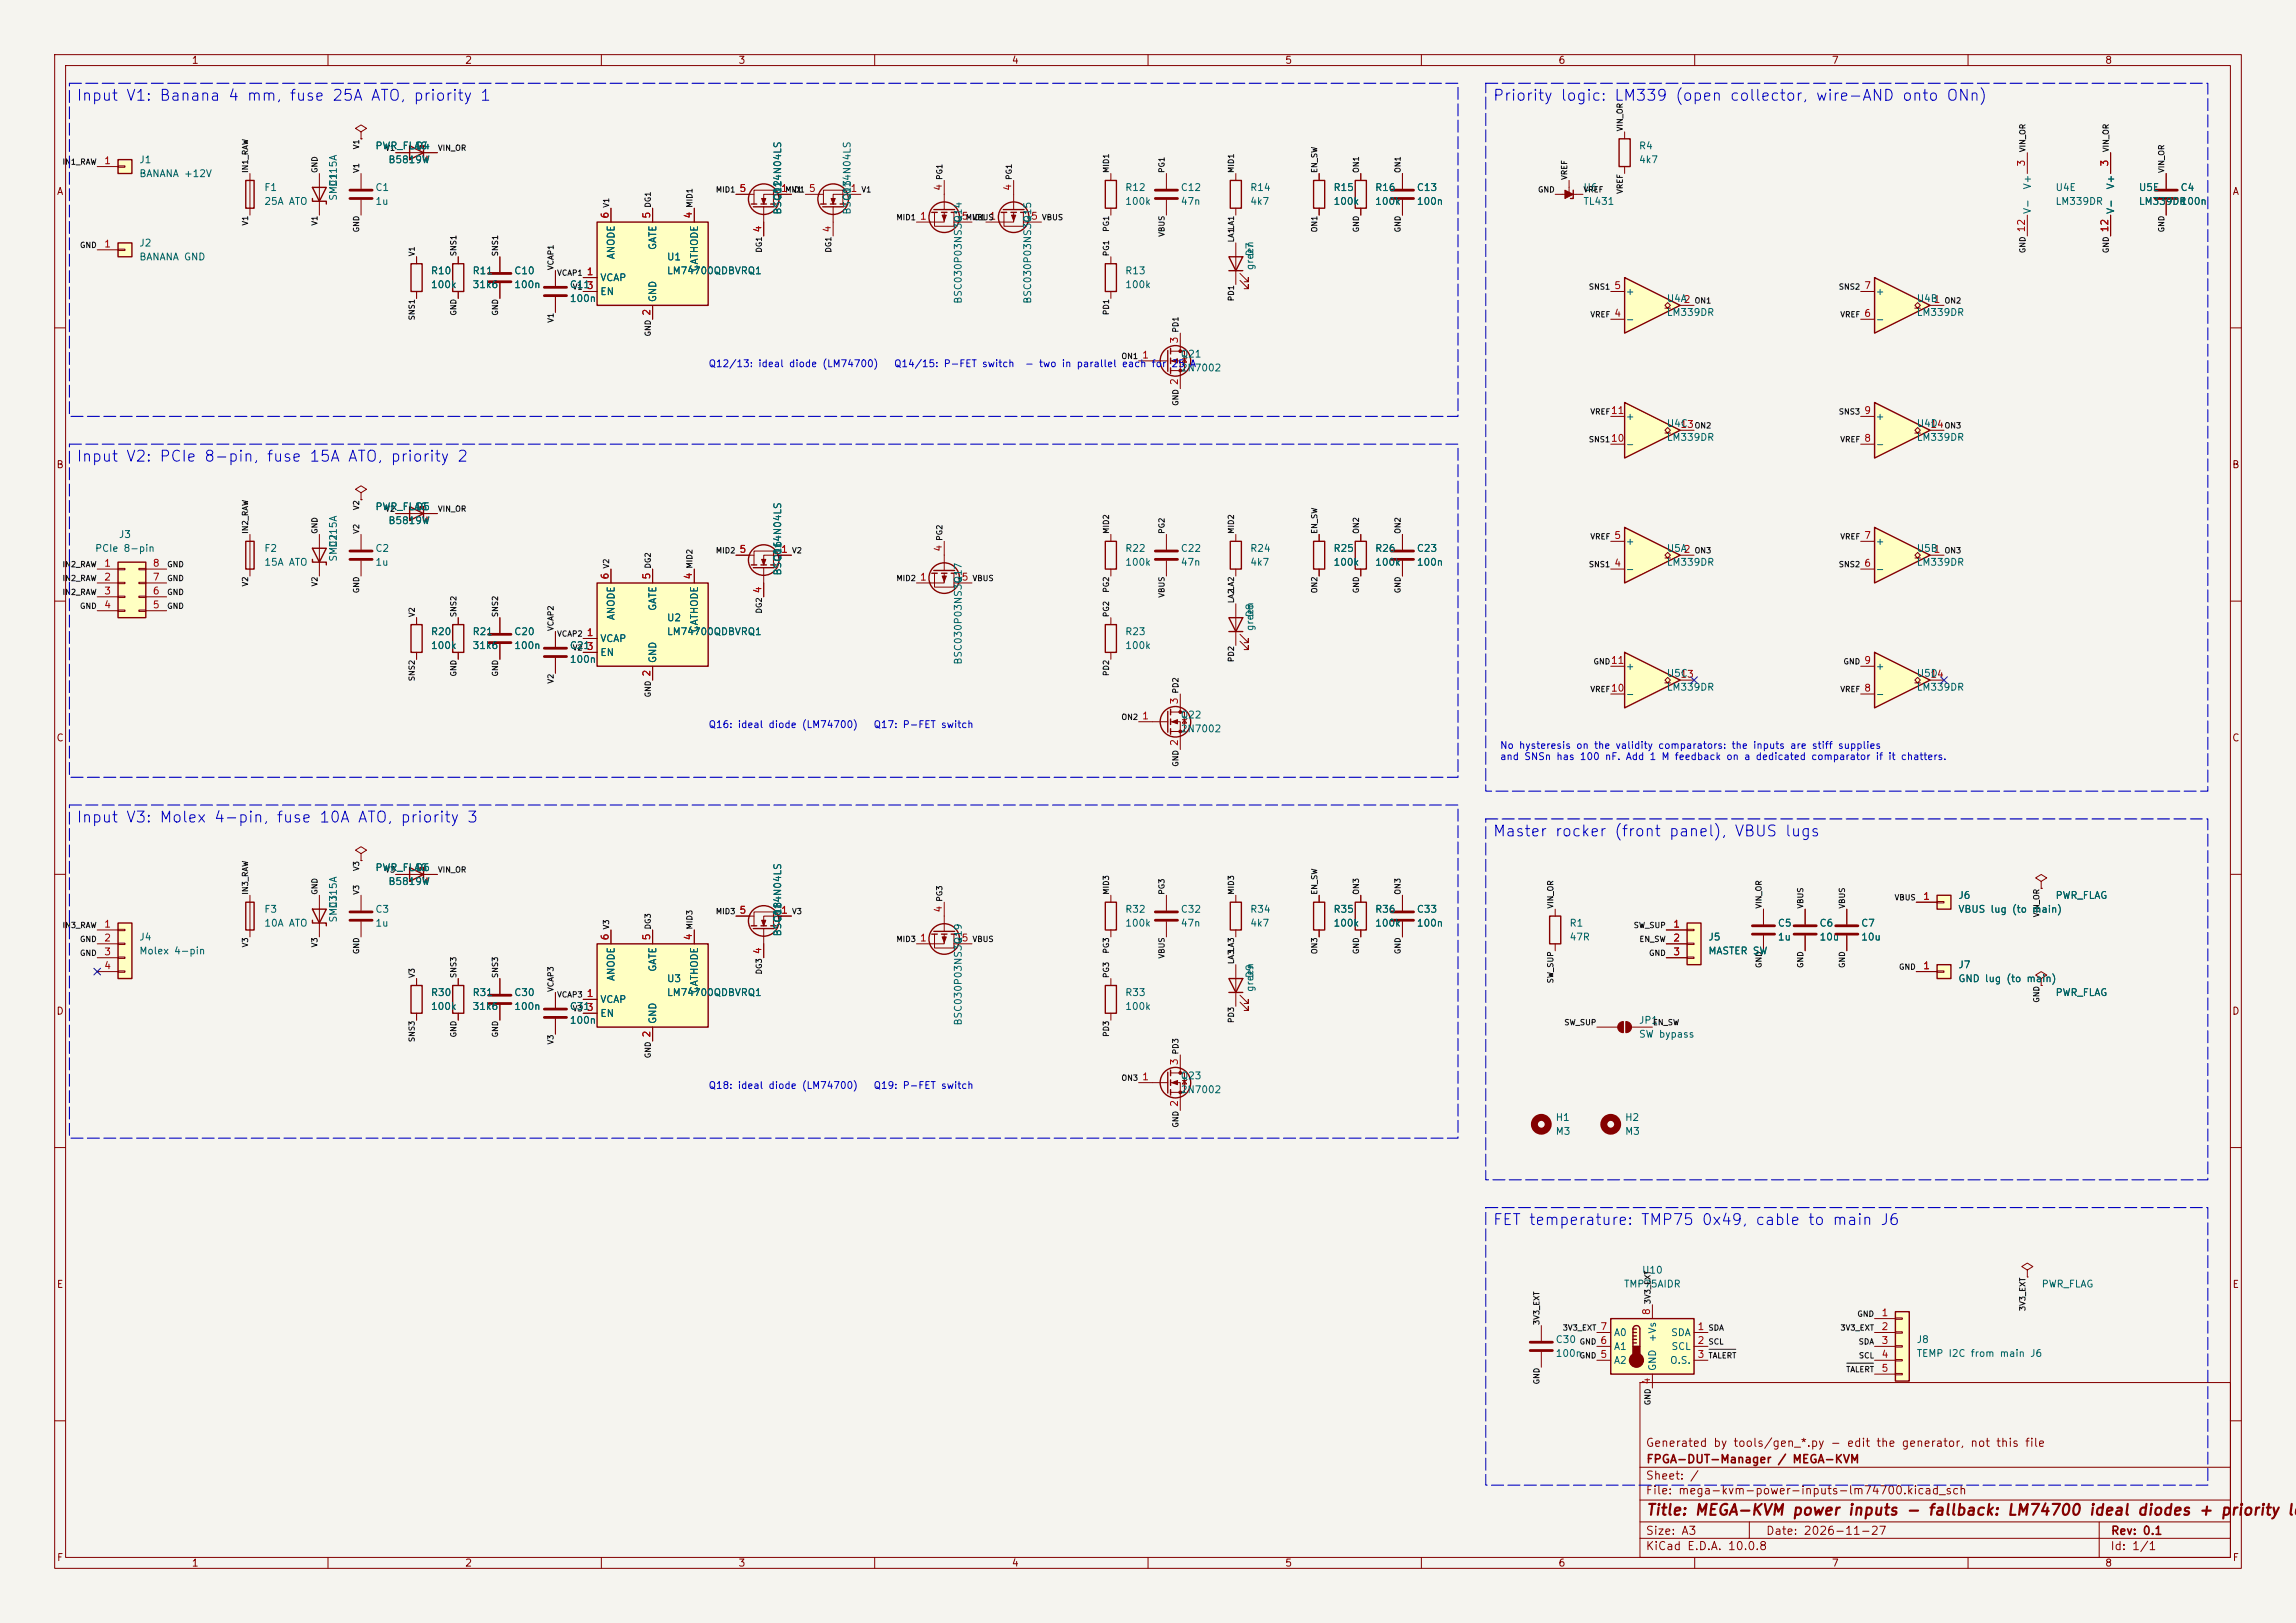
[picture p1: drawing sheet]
<svg xmlns="http://www.w3.org/2000/svg" width="420mm" height="297mm" viewBox="0 0 420 297" stroke-linecap="round" stroke-linejoin="round" font-family="sans-serif">
<defs><g id="words">
<g font-size="2" fill="#0000c2">
<text x="13.9" y="19">Input V1: Banana 4 mm, fuse 25A ATO, priority 1</text>
<text x="273" y="19">Priority logic: LM339 (open collector, wire-AND onto ONn)</text>
<text x="13.9" y="85">Input V2: PCIe 8-pin, fuse 15A ATO, priority 2</text>
<text x="13.9" y="151">Input V3: Molex 4-pin, fuse 10A ATO, priority 3</text>
<text x="273" y="153.6">Master rocker (front panel), VBUS lugs</text>
<text x="273" y="224.7">FET temperature: TMP75 0x49, cable to main J6</text>
</g>
<text font-size="2" fill="#840000" x="301" y="277.8">Title: MEGA-KVM power inputs - fallback: LM74700 ideal diodes + priority lo</text>
<g font-size="1.5" fill="#840000">
<text x="300.9" y="265.1">Generated by tools/gen_*.py - edit the generator, not this file</text>
<text x="301" y="268.1">FPGA-DUT-Manager / MEGA-KVM</text>
<text x="300.9" y="273.8">File: mega-kvm-power-inputs-lm74700.kicad_sch</text>
<text x="300.9" y="271.1">Sheet: /</text>
<text x="300.9" y="281.2">Size: A3</text>
<text x="322.9" y="281.2">Date: 2026-11-27</text>
<text x="386" y="281.2">Rev: 0.1</text>
<text x="300.9" y="284">KiCad E.D.A. 10.0.8</text>
<text x="385.9" y="284">Id: 1/1</text>
</g>
<g font-size="1.3" fill="#840000">
<text x="35" y="12">1</text>
<text x="85" y="12">2</text>
<text x="135" y="12">3</text>
<text x="185" y="12">4</text>
<text x="235" y="12">5</text>
<text x="285" y="12">6</text>
<text x="335" y="12">7</text>
<text x="385" y="12">8</text>
<text x="10.3" y="36">A</text>
<text x="408.3" y="36">A</text>
<text x="10.2" y="86">B</text>
<text x="408.2" y="86">B</text>
<text x="10.2" y="136">C</text>
<text x="408.2" y="136">C</text>
<text x="10.2" y="186">D</text>
<text x="408.2" y="186">D</text>
<text x="10.3" y="236">E</text>
<text x="408.3" y="236">E</text>
<text x="10.3" y="286">F</text>
<text x="35" y="287">1</text>
<text x="85" y="287">2</text>
<text x="135" y="287">3</text>
<text x="185" y="287">4</text>
<text x="235" y="287">5</text>
<text x="285" y="287">6</text>
<text x="335" y="287">7</text>
<text x="385" y="287">8</text>
<text x="408.3" y="286">F</text>
</g>
<g font-size="1.3" fill="#006464">
<text x="68.6" y="27.6">PWR_FLAG</text>
<text x="76" y="27.6">D4</text>
<text x="299.7" y="27.6">R4</text>
<text x="25.4" y="30.2">J1</text>
<text x="25.4" y="32.7">BANANA +12V</text>
<text x="48.2" y="35.3">F1</text>
<text x="61.9" y="34.3" transform="rotate(-90 61.9 34.3)">D1</text>
<text x="68.6" y="35.3">C1</text>
<text x="70.9" y="30.2">B5819W</text>
<text x="205.7" y="35.3">R12</text>
<text x="215.9" y="35.3">C12</text>
<text x="228.6" y="35.3">R14</text>
<text x="243.8" y="35.3">R15</text>
<text x="251.4" y="35.3">R16</text>
<text x="259.1" y="35.3">C13</text>
<text x="289.5" y="35.3">U6</text>
<text x="299.7" y="30.2">4k7</text>
<text x="371.8" y="34.8" transform="rotate(-90 371.8 34.8)">V+</text>
<text x="375.9" y="35.3">U4E</text>
<text x="387" y="34.8" transform="rotate(-90 387 34.8)">V+</text>
<text x="391.1" y="35.3">U5E</text>
<text x="398.8" y="35.3">C4</text>
<text x="48.2" y="37.8">25A ATO</text>
<text x="61.9" y="36.8" transform="rotate(-90 61.9 36.8)">SMCJ15A</text>
<text x="68.6" y="37.8">1u</text>
<text x="143.2" y="39.4" transform="rotate(-90 143.2 39.4)">BSC014N04LS</text>
<text x="143.2" y="36.8" transform="rotate(-90 143.2 36.8)">Q12</text>
<text x="155.9" y="39.4" transform="rotate(-90 155.9 39.4)">BSC014N04LS</text>
<text x="155.9" y="36.8" transform="rotate(-90 155.9 36.8)">Q13</text>
<text x="176.2" y="40.8" transform="rotate(-90 176.2 40.8)">Q14</text>
<text x="188.9" y="40.8" transform="rotate(-90 188.9 40.8)">Q15</text>
<text x="205.7" y="37.8">100k</text>
<text x="215.9" y="37.8">47n</text>
<text x="228.6" y="37.8">4k7</text>
<text x="243.8" y="37.8">100k</text>
<text x="251.4" y="37.8">100k</text>
<text x="259.1" y="37.8">100n</text>
<text x="289.5" y="37.8">TL431</text>
<text x="371.8" y="39.3" transform="rotate(-90 371.8 39.3)">V-</text>
<text x="375.9" y="37.8">LM339DR</text>
<text x="387" y="39.3" transform="rotate(-90 387 39.3)">V-</text>
<text x="391.1" y="37.8">LM339DR</text>
<text x="398.8" y="37.8">100n</text>
<text x="25.4" y="45.4">J2</text>
<text x="25.4" y="48">BANANA GND</text>
<text x="112.7" y="47.5" transform="rotate(-90 112.7 47.5)">ANODE</text>
<text x="120.3" y="45.9" transform="rotate(-90 120.3 45.9)">GATE</text>
<text x="121.9" y="48">U1</text>
<text x="229.6" y="47" transform="rotate(-90 229.6 47)">D7</text>
<text x="78.7" y="50.5">R10</text>
<text x="78.7" y="53">100k</text>
<text x="86.3" y="50.5">R11</text>
<text x="86.3" y="53">31k6</text>
<text x="94" y="50.5">C10</text>
<text x="94" y="53">100n</text>
<text x="104.1" y="53">C11</text>
<text x="109.7" y="51.8">VCAP</text>
<text x="121.9" y="50.5">LM74700QDBVRQ1</text>
<text x="128" y="49.8" transform="rotate(-90 128 49.8)">CATHODE</text>
<text x="205.7" y="50.5">R13</text>
<text x="205.7" y="53">100k</text>
<text x="229.6" y="49.5" transform="rotate(-90 229.6 49.5)">green</text>
<text x="104.1" y="55.6">100n</text>
<text x="109.7" y="54.3">EN</text>
<text x="120.3" y="55.4" transform="rotate(-90 120.3 55.4)">GND</text>
<text x="176.2" y="55.7" transform="rotate(-90 176.2 55.7)">BSC030P03NS3G</text>
<text x="188.9" y="55.7" transform="rotate(-90 188.9 55.7)">BSC030P03NS3G</text>
<text x="297.3" y="59.4">-</text>
<text x="297.3" y="54.3">+</text>
<text x="304.8" y="55.6">U4A</text>
<text x="304.8" y="58.1">LM339DR</text>
<text x="343" y="59.4">-</text>
<text x="343" y="54.3">+</text>
<text x="350.5" y="55.6">U4B</text>
<text x="350.5" y="58.1">LM339DR</text>
<text x="215.9" y="65.7">Q21</text>
<text x="215.9" y="68.3">2N7002</text>
<text x="297.3" y="77.2">+</text>
<text x="343" y="77.2">+</text>
<text x="297.3" y="82.2">-</text>
<text x="304.8" y="78.4">U4C</text>
<text x="304.8" y="81">LM339DR</text>
<text x="343" y="82.2">-</text>
<text x="350.5" y="78.4">U4D</text>
<text x="350.5" y="81">LM339DR</text>
<text x="68.6" y="93.7">PWR_FLAG</text>
<text x="76" y="93.7">D5</text>
<text x="17.3" y="101.3">PCIe 8-pin</text>
<text x="21.6" y="98.8">J3</text>
<text x="48.2" y="101.3">F2</text>
<text x="61.9" y="100.3" transform="rotate(-90 61.9 100.3)">D2</text>
<text x="68.6" y="101.3">C2</text>
<text x="70.9" y="96.2">B5819W</text>
<text x="205.7" y="101.3">R22</text>
<text x="215.9" y="101.3">C22</text>
<text x="228.6" y="101.3">R24</text>
<text x="243.8" y="101.3">R25</text>
<text x="251.4" y="101.3">R26</text>
<text x="259.1" y="101.3">C23</text>
<text x="297.3" y="100">+</text>
<text x="304.8" y="101.3">U5A</text>
<text x="343" y="100">+</text>
<text x="350.5" y="101.3">U5B</text>
<text x="48.2" y="103.8">15A ATO</text>
<text x="61.9" y="102.9" transform="rotate(-90 61.9 102.9)">SMCJ15A</text>
<text x="68.6" y="103.8">1u</text>
<text x="143.2" y="105.4" transform="rotate(-90 143.2 105.4)">BSC014N04LS</text>
<text x="143.2" y="102.9" transform="rotate(-90 143.2 102.9)">Q16</text>
<text x="176.2" y="106.9" transform="rotate(-90 176.2 106.9)">Q17</text>
<text x="205.7" y="103.8">100k</text>
<text x="215.9" y="103.8">47n</text>
<text x="228.6" y="103.8">4k7</text>
<text x="243.8" y="103.8">100k</text>
<text x="251.4" y="103.8">100k</text>
<text x="259.1" y="103.8">100n</text>
<text x="297.3" y="105.1">-</text>
<text x="304.8" y="103.8">LM339DR</text>
<text x="343" y="105.1">-</text>
<text x="350.5" y="103.8">LM339DR</text>
<text x="112.7" y="113.6" transform="rotate(-90 112.7 113.6)">ANODE</text>
<text x="120.3" y="111.9" transform="rotate(-90 120.3 111.9)">GATE</text>
<text x="121.9" y="114">U2</text>
<text x="229.6" y="113" transform="rotate(-90 229.6 113)">D8</text>
<text x="78.7" y="116.5">R20</text>
<text x="78.7" y="119.1">100k</text>
<text x="86.3" y="116.5">R21</text>
<text x="86.3" y="119.1">31k6</text>
<text x="94" y="116.5">C20</text>
<text x="94" y="119.1">100n</text>
<text x="104.1" y="119.1">C21</text>
<text x="109.7" y="117.8">VCAP</text>
<text x="121.9" y="116.5">LM74700QDBVRQ1</text>
<text x="128" y="115.8" transform="rotate(-90 128 115.8)">CATHODE</text>
<text x="205.7" y="116.5">R23</text>
<text x="205.7" y="119.1">100k</text>
<text x="229.6" y="115.6" transform="rotate(-90 229.6 115.6)">green</text>
<text x="104.1" y="121.6">100n</text>
<text x="109.7" y="120.3">EN</text>
<text x="120.3" y="121.4" transform="rotate(-90 120.3 121.4)">GND</text>
<text x="176.2" y="121.7" transform="rotate(-90 176.2 121.7)">BSC030P03NS3G</text>
<text x="297.3" y="122.9">+</text>
<text x="304.8" y="124.2">U5C</text>
<text x="343" y="122.9">+</text>
<text x="350.5" y="124.2">U5D</text>
<text x="215.9" y="131.8">Q22</text>
<text x="297.3" y="128">-</text>
<text x="304.8" y="126.7">LM339DR</text>
<text x="343" y="128">-</text>
<text x="350.5" y="126.7">LM339DR</text>
<text x="215.9" y="134.3">2N7002</text>
<text x="68.6" y="159.7">PWR_FLAG</text>
<text x="76" y="159.7">D6</text>
<text x="48.2" y="167.3">F3</text>
<text x="61.9" y="166.4" transform="rotate(-90 61.9 166.4)">D3</text>
<text x="68.6" y="167.3">C3</text>
<text x="70.9" y="162.3">B5819W</text>
<text x="205.7" y="167.3">R32</text>
<text x="215.9" y="167.3">C32</text>
<text x="228.6" y="167.3">R34</text>
<text x="243.8" y="167.3">R35</text>
<text x="251.4" y="167.3">R36</text>
<text x="259.1" y="167.3">C33</text>
<text x="358.1" y="164.8">J6</text>
<text x="358.1" y="167.3">VBUS lug (to main)</text>
<text x="375.9" y="164.8">PWR_FLAG</text>
<text x="25.4" y="172.4">J4</text>
<text x="48.2" y="169.9">10A ATO</text>
<text x="61.9" y="168.9" transform="rotate(-90 61.9 168.9)">SMCJ15A</text>
<text x="68.6" y="169.9">1u</text>
<text x="143.2" y="171.5" transform="rotate(-90 143.2 171.5)">BSC014N04LS</text>
<text x="143.2" y="168.9" transform="rotate(-90 143.2 168.9)">Q18</text>
<text x="176.2" y="172.9" transform="rotate(-90 176.2 172.9)">Q19</text>
<text x="205.7" y="169.9">100k</text>
<text x="215.9" y="169.9">47n</text>
<text x="228.6" y="169.9">4k7</text>
<text x="243.8" y="169.9">100k</text>
<text x="251.4" y="169.9">100k</text>
<text x="259.1" y="169.9">100n</text>
<text x="287" y="169.9">R1</text>
<text x="287" y="172.4">47R</text>
<text x="312.4" y="172.4">J5</text>
<text x="325.1" y="169.9">C5</text>
<text x="325.1" y="172.4">1u</text>
<text x="332.7" y="169.9">C6</text>
<text x="332.7" y="172.4">10u</text>
<text x="340.3" y="169.9">C7</text>
<text x="340.3" y="172.4">10u</text>
<text x="25.4" y="175">Molex 4-pin</text>
<text x="112.7" y="179.6" transform="rotate(-90 112.7 179.6)">ANODE</text>
<text x="120.3" y="177.9" transform="rotate(-90 120.3 177.9)">GATE</text>
<text x="229.6" y="179.1" transform="rotate(-90 229.6 179.1)">D9</text>
<text x="312.4" y="175">MASTER SW</text>
<text x="358.1" y="177.5">J7</text>
<text x="78.7" y="182.6">R30</text>
<text x="78.7" y="185.1">100k</text>
<text x="86.3" y="182.6">R31</text>
<text x="86.3" y="185.1">31k6</text>
<text x="94" y="182.6">C30</text>
<text x="94" y="185.1">100n</text>
<text x="104.1" y="185.1">C31</text>
<text x="109.7" y="183.8">VCAP</text>
<text x="121.9" y="180">U3</text>
<text x="121.9" y="182.6">LM74700QDBVRQ1</text>
<text x="128" y="181.9" transform="rotate(-90 128 181.9)">CATHODE</text>
<text x="205.7" y="182.6">R33</text>
<text x="205.7" y="185.1">100k</text>
<text x="229.6" y="181.6" transform="rotate(-90 229.6 181.6)">green</text>
<text x="358.1" y="180">GND lug (to main)</text>
<text x="375.9" y="182.6">PWR_FLAG</text>
<text x="104.1" y="187.7">100n</text>
<text x="109.7" y="186.4">EN</text>
<text x="120.3" y="187.5" transform="rotate(-90 120.3 187.5)">GND</text>
<text x="176.2" y="187.8" transform="rotate(-90 176.2 187.8)">BSC030P03NS3G</text>
<text x="299.7" y="187.7">JP1</text>
<text x="299.7" y="190.2">SW bypass</text>
<text x="215.9" y="197.8">Q23</text>
<text x="215.9" y="200.4">2N7002</text>
<text x="284.5" y="205.4">H1</text>
<text x="284.5" y="208">M3</text>
<text x="297.2" y="205.4">H2</text>
<text x="297.2" y="208">M3</text>
<text x="300.3" y="233.4">U10</text>
<text x="297" y="235.9">TMP75AIDR</text>
<text x="373.4" y="235.9">PWR_FLAG</text>
<text x="295.1" y="244.8">A0</text>
<text x="303.2" y="245.7" transform="rotate(-90 303.2 245.7)">+Vs</text>
<text x="305.6" y="244.8">SDA</text>
<text x="284.5" y="246.1">C30</text>
<text x="284.5" y="248.6">100n</text>
<text x="295.1" y="249.9">A2</text>
<text x="295.1" y="247.3">A1</text>
<text x="303.2" y="251" transform="rotate(-90 303.2 251)">GND</text>
<text x="305.4" y="249.9">O.S.</text>
<text x="305.6" y="247.3">SCL</text>
<text x="350.5" y="246.1">J8</text>
<text x="350.5" y="248.6">TEMP I2C from main J6</text>
</g>
<g font-size="1.3" fill="#a90000">
<text x="19" y="30.3">1</text>
<text x="135.2" y="35.4">5</text>
<text x="142.8" y="35.4">1</text>
<text x="147.9" y="35.4">5</text>
<text x="155.5" y="35.4">1</text>
<text x="172.6" y="35" transform="rotate(-90 172.6 35)">4</text>
<text x="185.3" y="35" transform="rotate(-90 185.3 35)">4</text>
<text x="370.7" y="30.6" transform="rotate(-90 370.7 30.6)">3</text>
<text x="385.9" y="30.6" transform="rotate(-90 385.9 30.6)">3</text>
<text x="111.6" y="40.1" transform="rotate(-90 111.6 40.1)">6</text>
<text x="119.2" y="40.1" transform="rotate(-90 119.2 40.1)">5</text>
<text x="126.9" y="40.1" transform="rotate(-90 126.9 40.1)">4</text>
<text x="168.2" y="40.5">1</text>
<text x="175.8" y="40.5">5</text>
<text x="180.9" y="40.5">1</text>
<text x="188.5" y="40.5">5</text>
<text x="19" y="45.6">1</text>
<text x="139.6" y="42.6" transform="rotate(-90 139.6 42.6)">4</text>
<text x="152.3" y="42.6" transform="rotate(-90 152.3 42.6)">4</text>
<text x="370.7" y="42.6" transform="rotate(-90 370.7 42.6)">12</text>
<text x="385.9" y="42.6" transform="rotate(-90 385.9 42.6)">12</text>
<text x="107.2" y="50.7">1</text>
<text x="107.2" y="53.2">3</text>
<text x="295.2" y="53.2">5</text>
<text x="340.9" y="53.2">7</text>
<text x="119.2" y="57.9" transform="rotate(-90 119.2 57.9)">2</text>
<text x="295.2" y="58.3">4</text>
<text x="307.9" y="55.7">2</text>
<text x="340.9" y="58.3">6</text>
<text x="353.6" y="55.7">1</text>
<text x="208.8" y="65.9">1</text>
<text x="215.8" y="63" transform="rotate(-90 215.8 63)">3</text>
<text x="215.8" y="70.6" transform="rotate(-90 215.8 70.6)">2</text>
<text x="294.6" y="76.1">11</text>
<text x="340.9" y="76.1">9</text>
<text x="294.6" y="81.1">10</text>
<text x="307.3" y="78.6">13</text>
<text x="340.9" y="81.1">8</text>
<text x="353" y="78.6">14</text>
<text x="135.2" y="101.5">5</text>
<text x="142.8" y="101.5">1</text>
<text x="172.6" y="101.1" transform="rotate(-90 172.6 101.1)">4</text>
<text x="295.2" y="98.9">5</text>
<text x="307.9" y="101.5">2</text>
<text x="340.9" y="98.9">7</text>
<text x="353.6" y="101.5">1</text>
<text x="19" y="104">1</text>
<text x="19" y="106.5">2</text>
<text x="27.8" y="106.5">7</text>
<text x="27.8" y="104">8</text>
<text x="111.6" y="106.1" transform="rotate(-90 111.6 106.1)">6</text>
<text x="119.2" y="106.1" transform="rotate(-90 119.2 106.1)">5</text>
<text x="126.9" y="106.1" transform="rotate(-90 126.9 106.1)">4</text>
<text x="168.2" y="106.5">1</text>
<text x="175.8" y="106.5">5</text>
<text x="295.2" y="104">4</text>
<text x="340.9" y="104">6</text>
<text x="19" y="109.1">3</text>
<text x="19" y="111.6">4</text>
<text x="27.8" y="111.6">5</text>
<text x="27.8" y="109.1">6</text>
<text x="139.6" y="108.7" transform="rotate(-90 139.6 108.7)">4</text>
<text x="107.2" y="116.7">1</text>
<text x="107.2" y="119.2">3</text>
<text x="119.2" y="123.9" transform="rotate(-90 119.2 123.9)">2</text>
<text x="294.6" y="121.8">11</text>
<text x="307.3" y="124.3">13</text>
<text x="340.9" y="121.8">9</text>
<text x="353" y="124.3">14</text>
<text x="208.8" y="131.9">1</text>
<text x="215.8" y="129" transform="rotate(-90 215.8 129)">3</text>
<text x="294.6" y="126.9">10</text>
<text x="340.9" y="126.9">8</text>
<text x="215.8" y="136.6" transform="rotate(-90 215.8 136.6)">2</text>
<text x="135.2" y="167.5">5</text>
<text x="142.8" y="167.5">1</text>
<text x="172.6" y="167.1" transform="rotate(-90 172.6 167.1)">4</text>
<text x="351.7" y="165">1</text>
<text x="19" y="170">1</text>
<text x="19" y="172.6">2</text>
<text x="111.6" y="172.2" transform="rotate(-90 111.6 172.2)">6</text>
<text x="119.2" y="172.2" transform="rotate(-90 119.2 172.2)">5</text>
<text x="126.9" y="172.2" transform="rotate(-90 126.9 172.2)">4</text>
<text x="168.2" y="172.6">1</text>
<text x="175.8" y="172.6">5</text>
<text x="306" y="170">1</text>
<text x="306" y="172.6">2</text>
<text x="19" y="175.1">3</text>
<text x="19" y="177.7">4</text>
<text x="139.6" y="174.7" transform="rotate(-90 139.6 174.7)">4</text>
<text x="306" y="175.1">3</text>
<text x="351.7" y="177.7">1</text>
<text x="107.2" y="182.7">1</text>
<text x="107.2" y="185.3">3</text>
<text x="119.2" y="190" transform="rotate(-90 119.2 190)">2</text>
<text x="208.8" y="198">1</text>
<text x="215.8" y="195" transform="rotate(-90 215.8 195)">3</text>
<text x="215.8" y="202.7" transform="rotate(-90 215.8 202.7)">2</text>
<text x="292.6" y="243.7">7</text>
<text x="302.1" y="240.8" transform="rotate(-90 302.1 240.8)">8</text>
<text x="310.4" y="243.7">1</text>
<text x="344.1" y="241.2">1</text>
<text x="344.1" y="243.7">2</text>
<text x="292.6" y="248.8">5</text>
<text x="292.6" y="246.2">6</text>
<text x="310.4" y="246.2">2</text>
<text x="310.4" y="248.8">3</text>
<text x="344.1" y="246.2">3</text>
<text x="344.1" y="248.8">4</text>
<text x="344.1" y="251.3">5</text>
<text x="302.1" y="253.5" transform="rotate(-90 302.1 253.5)">4</text>
</g>
<g font-size="1.3" fill="#0000c2">
<text x="129.5" y="67.5">Q12/13: ideal diode (LM74700)</text>
<text x="163.4" y="67.5">Q14/15: P-FET switch</text>
<text x="187.4" y="67.5">- two in parallel each for</text>
<text x="214.2" y="67.5">25</text>
<text x="217.6" y="67.5">A</text>
<text x="129.5" y="133.5">Q16: ideal diode (LM74700)</text>
<text x="159.7" y="133.5">Q17: P-FET switch</text>
<text x="274.3" y="137.3">No hysteresis on the validity comparators: the inputs are stiff supplies</text>
<text x="274.3" y="139.4">and SNSn has 100 nF. Add 1 M feedback on a dedicated comparator if it chatters.</text>
<text x="129.5" y="199.6">Q18: ideal diode (LM74700)</text>
<text x="159.7" y="199.6">Q19: P-FET switch</text>
</g>
<g font-size="1" fill="#0f0f0f">
<text x="65.9" y="27.4" transform="rotate(-90 65.9 27.4)">V1</text>
<text x="70.4" y="27.8">V1</text>
<text x="80" y="27.8">VIN_OR</text>
<text x="297.1" y="24.1" transform="rotate(-90 297.1 24.1)">VIN_OR</text>
<text x="370.7" y="27.9" transform="rotate(-90 370.7 27.9)">VIN_OR</text>
<text x="386" y="27.9" transform="rotate(-90 386 27.9)">VIN_OR</text>
<text x="11.3" y="30.4">IN1_RAW</text>
<text x="45.6" y="31.7" transform="rotate(-90 45.6 31.7)">IN1_RAW</text>
<text x="58.3" y="31.7" transform="rotate(-90 58.3 31.7)">GND</text>
<text x="65.9" y="31.7" transform="rotate(-90 65.9 31.7)">V1</text>
<text x="130.8" y="35.5">MID1</text>
<text x="143.5" y="35.5">MID1</text>
<text x="144.8" y="35.5">V1</text>
<text x="157.5" y="35.5">V1</text>
<text x="172.6" y="33" transform="rotate(-90 172.6 33)">PG1</text>
<text x="185.3" y="33" transform="rotate(-90 185.3 33)">PG1</text>
<text x="203.1" y="31.7" transform="rotate(-90 203.1 31.7)">MID1</text>
<text x="213.3" y="31.7" transform="rotate(-90 213.3 31.7)">PG1</text>
<text x="226" y="31.7" transform="rotate(-90 226 31.7)">MID1</text>
<text x="241.2" y="31.7" transform="rotate(-90 241.2 31.7)">EN_SW</text>
<text x="248.8" y="31.7" transform="rotate(-90 248.8 31.7)">ON1</text>
<text x="256.4" y="31.7" transform="rotate(-90 256.4 31.7)">ON1</text>
<text x="281.2" y="35.5">GND</text>
<text x="286.9" y="33" transform="rotate(-90 286.9 33)">VREF</text>
<text x="289.6" y="35.5">VREF</text>
<text x="297.1" y="35.6" transform="rotate(-90 297.1 35.6)">VREF</text>
<text x="396.1" y="31.7" transform="rotate(-90 396.1 31.7)">VIN_OR</text>
<text x="45.6" y="41.4" transform="rotate(-90 45.6 41.4)">V1</text>
<text x="58.3" y="41.4" transform="rotate(-90 58.3 41.4)">V1</text>
<text x="111.7" y="38.1" transform="rotate(-90 111.7 38.1)">V1</text>
<text x="119.3" y="38.1" transform="rotate(-90 119.3 38.1)">DG1</text>
<text x="126.9" y="38.1" transform="rotate(-90 126.9 38.1)">MID1</text>
<text x="163.9" y="40.5">MID1</text>
<text x="176.6" y="40.5">MID1</text>
<text x="177.8" y="40.5">VBUS</text>
<text x="190.5" y="40.5">VBUS</text>
<text x="14.5" y="45.6">GND</text>
<text x="65.9" y="42.6" transform="rotate(-90 65.9 42.6)">GND</text>
<text x="76.1" y="47" transform="rotate(-90 76.1 47)">V1</text>
<text x="83.7" y="47" transform="rotate(-90 83.7 47)">SNS1</text>
<text x="91.3" y="47" transform="rotate(-90 91.3 47)">SNS1</text>
<text x="139.6" y="46.3" transform="rotate(-90 139.6 46.3)">DG1</text>
<text x="152.3" y="46.3" transform="rotate(-90 152.3 46.3)">DG1</text>
<text x="203.1" y="47" transform="rotate(-90 203.1 47)">PG1</text>
<text x="203.1" y="42.5" transform="rotate(-90 203.1 42.5)">PG1</text>
<text x="213.3" y="43.4" transform="rotate(-90 213.3 43.4)">VBUS</text>
<text x="226" y="42.2" transform="rotate(-90 226 42.2)">LA1</text>
<text x="241.2" y="42.6" transform="rotate(-90 241.2 42.6)">ON1</text>
<text x="248.8" y="42.6" transform="rotate(-90 248.8 42.6)">GND</text>
<text x="256.4" y="42.6" transform="rotate(-90 256.4 42.6)">GND</text>
<text x="370.7" y="46.4" transform="rotate(-90 370.7 46.4)">GND</text>
<text x="386" y="46.4" transform="rotate(-90 386 46.4)">GND</text>
<text x="396.1" y="42.6" transform="rotate(-90 396.1 42.6)">GND</text>
<text x="101.5" y="49.5" transform="rotate(-90 101.5 49.5)">VCAP1</text>
<text x="101.8" y="50.7">VCAP1</text>
<text x="104.7" y="53.2">V1</text>
<text x="290.5" y="53.2">SNS1</text>
<text x="336.3" y="53.2">SNS2</text>
<text x="76.1" y="58.7" transform="rotate(-90 76.1 58.7)">SNS1</text>
<text x="83.7" y="57.9" transform="rotate(-90 83.7 57.9)">GND</text>
<text x="91.3" y="57.9" transform="rotate(-90 91.3 57.9)">GND</text>
<text x="101.5" y="59.2" transform="rotate(-90 101.5 59.2)">V1</text>
<text x="203.1" y="57.8" transform="rotate(-90 203.1 57.8)">PD1</text>
<text x="226" y="55.2" transform="rotate(-90 226 55.2)">PD1</text>
<text x="290.8" y="58.3">VREF</text>
<text x="309.9" y="55.8">ON1</text>
<text x="336.5" y="58.3">VREF</text>
<text x="355.6" y="55.8">ON2</text>
<text x="119.3" y="61.7" transform="rotate(-90 119.3 61.7)">GND</text>
<text x="205" y="65.9">ON1</text>
<text x="215.8" y="61" transform="rotate(-90 215.8 61)">PD1</text>
<text x="215.8" y="74.4" transform="rotate(-90 215.8 74.4)">GND</text>
<text x="290.8" y="76.1">VREF</text>
<text x="336.3" y="76.1">SNS3</text>
<text x="290.5" y="81.2">SNS1</text>
<text x="309.9" y="78.6">ON2</text>
<text x="336.5" y="81.2">VREF</text>
<text x="355.6" y="78.6">ON3</text>
<text x="65.9" y="93.4" transform="rotate(-90 65.9 93.4)">V2</text>
<text x="70.4" y="93.9">V2</text>
<text x="80" y="93.9">VIN_OR</text>
<text x="45.6" y="97.8" transform="rotate(-90 45.6 97.8)">IN2_RAW</text>
<text x="58.3" y="97.8" transform="rotate(-90 58.3 97.8)">GND</text>
<text x="65.9" y="97.8" transform="rotate(-90 65.9 97.8)">V2</text>
<text x="130.8" y="101.5">MID2</text>
<text x="144.8" y="101.5">V2</text>
<text x="172.6" y="99.1" transform="rotate(-90 172.6 99.1)">PG2</text>
<text x="203.1" y="97.8" transform="rotate(-90 203.1 97.8)">MID2</text>
<text x="213.3" y="97.8" transform="rotate(-90 213.3 97.8)">PG2</text>
<text x="226" y="97.8" transform="rotate(-90 226 97.8)">MID2</text>
<text x="241.2" y="97.8" transform="rotate(-90 241.2 97.8)">EN_SW</text>
<text x="248.8" y="97.8" transform="rotate(-90 248.8 97.8)">ON2</text>
<text x="256.4" y="97.8" transform="rotate(-90 256.4 97.8)">ON2</text>
<text x="290.8" y="99">VREF</text>
<text x="309.9" y="101.5">ON3</text>
<text x="336.5" y="99">VREF</text>
<text x="355.6" y="101.5">ON3</text>
<text x="11.3" y="106.6">IN2_RAW</text>
<text x="11.3" y="104">IN2_RAW</text>
<text x="30.5" y="106.6">GND</text>
<text x="30.5" y="104">GND</text>
<text x="45.6" y="107.4" transform="rotate(-90 45.6 107.4)">V2</text>
<text x="58.3" y="107.4" transform="rotate(-90 58.3 107.4)">V2</text>
<text x="111.7" y="104.1" transform="rotate(-90 111.7 104.1)">V2</text>
<text x="119.3" y="104.1" transform="rotate(-90 119.3 104.1)">DG2</text>
<text x="126.9" y="104.1" transform="rotate(-90 126.9 104.1)">MID2</text>
<text x="163.9" y="106.6">MID2</text>
<text x="177.8" y="106.6">VBUS</text>
<text x="290.5" y="104">SNS1</text>
<text x="336.3" y="104">SNS2</text>
<text x="11.3" y="109.1">IN2_RAW</text>
<text x="14.5" y="111.7">GND</text>
<text x="30.5" y="109.1">GND</text>
<text x="30.5" y="111.7">GND</text>
<text x="65.9" y="108.7" transform="rotate(-90 65.9 108.7)">GND</text>
<text x="76.1" y="113" transform="rotate(-90 76.1 113)">V2</text>
<text x="83.7" y="113" transform="rotate(-90 83.7 113)">SNS2</text>
<text x="91.3" y="113" transform="rotate(-90 91.3 113)">SNS2</text>
<text x="139.6" y="112.4" transform="rotate(-90 139.6 112.4)">DG2</text>
<text x="203.1" y="113" transform="rotate(-90 203.1 113)">PG2</text>
<text x="203.1" y="108.6" transform="rotate(-90 203.1 108.6)">PG2</text>
<text x="213.3" y="109.5" transform="rotate(-90 213.3 109.5)">VBUS</text>
<text x="226" y="108.2" transform="rotate(-90 226 108.2)">LA2</text>
<text x="241.2" y="108.7" transform="rotate(-90 241.2 108.7)">ON2</text>
<text x="248.8" y="108.7" transform="rotate(-90 248.8 108.7)">GND</text>
<text x="256.4" y="108.7" transform="rotate(-90 256.4 108.7)">GND</text>
<text x="101.5" y="115.6" transform="rotate(-90 101.5 115.6)">VCAP2</text>
<text x="101.8" y="116.7">VCAP2</text>
<text x="104.7" y="119.3">V2</text>
<text x="76.1" y="124.8" transform="rotate(-90 76.1 124.8)">SNS2</text>
<text x="83.7" y="123.9" transform="rotate(-90 83.7 123.9)">GND</text>
<text x="91.3" y="123.9" transform="rotate(-90 91.3 123.9)">GND</text>
<text x="101.5" y="125.2" transform="rotate(-90 101.5 125.2)">V2</text>
<text x="203.1" y="123.8" transform="rotate(-90 203.1 123.8)">PD2</text>
<text x="226" y="121.3" transform="rotate(-90 226 121.3)">PD2</text>
<text x="291.4" y="121.8">GND</text>
<text x="337.1" y="121.8">GND</text>
<text x="119.3" y="127.7" transform="rotate(-90 119.3 127.7)">GND</text>
<text x="205" y="132">ON2</text>
<text x="215.8" y="127" transform="rotate(-90 215.8 127)">PD2</text>
<text x="290.8" y="126.9">VREF</text>
<text x="336.5" y="126.9">VREF</text>
<text x="215.8" y="140.4" transform="rotate(-90 215.8 140.4)">GND</text>
<text x="65.9" y="159.5" transform="rotate(-90 65.9 159.5)">V3</text>
<text x="70.4" y="159.9">V3</text>
<text x="80" y="159.9">VIN_OR</text>
<text x="45.6" y="163.8" transform="rotate(-90 45.6 163.8)">IN3_RAW</text>
<text x="58.3" y="163.8" transform="rotate(-90 58.3 163.8)">GND</text>
<text x="65.9" y="163.8" transform="rotate(-90 65.9 163.8)">V3</text>
<text x="130.8" y="167.5">MID3</text>
<text x="144.8" y="167.5">V3</text>
<text x="172.6" y="165.1" transform="rotate(-90 172.6 165.1)">PG3</text>
<text x="203.1" y="163.8" transform="rotate(-90 203.1 163.8)">MID3</text>
<text x="213.3" y="163.8" transform="rotate(-90 213.3 163.8)">PG3</text>
<text x="226" y="163.8" transform="rotate(-90 226 163.8)">MID3</text>
<text x="241.2" y="163.8" transform="rotate(-90 241.2 163.8)">EN_SW</text>
<text x="248.8" y="163.8" transform="rotate(-90 248.8 163.8)">ON3</text>
<text x="256.4" y="163.8" transform="rotate(-90 256.4 163.8)">ON3</text>
<text x="284.4" y="166.4" transform="rotate(-90 284.4 166.4)">VIN_OR</text>
<text x="322.5" y="166.4" transform="rotate(-90 322.5 166.4)">VIN_OR</text>
<text x="330.1" y="166.4" transform="rotate(-90 330.1 166.4)">VBUS</text>
<text x="337.7" y="166.4" transform="rotate(-90 337.7 166.4)">VBUS</text>
<text x="346.5" y="165">VBUS</text>
<text x="373.3" y="168" transform="rotate(-90 373.3 168)">VIN_OR</text>
<text x="11.3" y="170.1">IN3_RAW</text>
<text x="14.5" y="172.6">GND</text>
<text x="45.6" y="173.5" transform="rotate(-90 45.6 173.5)">V3</text>
<text x="58.3" y="173.5" transform="rotate(-90 58.3 173.5)">V3</text>
<text x="111.7" y="170.2" transform="rotate(-90 111.7 170.2)">V3</text>
<text x="119.3" y="170.2" transform="rotate(-90 119.3 170.2)">DG3</text>
<text x="126.9" y="170.2" transform="rotate(-90 126.9 170.2)">MID3</text>
<text x="163.9" y="172.6">MID3</text>
<text x="177.8" y="172.6">VBUS</text>
<text x="298.7" y="170.1">SW_SUP</text>
<text x="299.8" y="172.6">EN_SW</text>
<text x="14.5" y="175.2">GND</text>
<text x="65.9" y="174.7" transform="rotate(-90 65.9 174.7)">GND</text>
<text x="76.1" y="179.1" transform="rotate(-90 76.1 179.1)">V3</text>
<text x="83.7" y="179.1" transform="rotate(-90 83.7 179.1)">SNS3</text>
<text x="91.3" y="179.1" transform="rotate(-90 91.3 179.1)">SNS3</text>
<text x="139.6" y="178.4" transform="rotate(-90 139.6 178.4)">DG3</text>
<text x="203.1" y="179.1" transform="rotate(-90 203.1 179.1)">PG3</text>
<text x="203.1" y="174.6" transform="rotate(-90 203.1 174.6)">PG3</text>
<text x="213.3" y="175.5" transform="rotate(-90 213.3 175.5)">VBUS</text>
<text x="226" y="174.3" transform="rotate(-90 226 174.3)">LA3</text>
<text x="241.2" y="174.7" transform="rotate(-90 241.2 174.7)">ON3</text>
<text x="248.8" y="174.7" transform="rotate(-90 248.8 174.7)">GND</text>
<text x="256.4" y="174.7" transform="rotate(-90 256.4 174.7)">GND</text>
<text x="301.6" y="175.2">GND</text>
<text x="322.5" y="177.2" transform="rotate(-90 322.5 177.2)">GND</text>
<text x="330.1" y="177.2" transform="rotate(-90 330.1 177.2)">GND</text>
<text x="337.7" y="177.2" transform="rotate(-90 337.7 177.2)">GND</text>
<text x="347.3" y="177.7">GND</text>
<text x="101.5" y="181.6" transform="rotate(-90 101.5 181.6)">VCAP3</text>
<text x="101.8" y="182.8">VCAP3</text>
<text x="104.7" y="185.3">V3</text>
<text x="284.4" y="180" transform="rotate(-90 284.4 180)">SW_SUP</text>
<text x="373.3" y="183.6" transform="rotate(-90 373.3 183.6)">GND</text>
<text x="76.1" y="190.8" transform="rotate(-90 76.1 190.8)">SNS3</text>
<text x="83.7" y="189.9" transform="rotate(-90 83.7 189.9)">GND</text>
<text x="91.3" y="189.9" transform="rotate(-90 91.3 189.9)">GND</text>
<text x="101.5" y="191.2" transform="rotate(-90 101.5 191.2)">V3</text>
<text x="203.1" y="189.8" transform="rotate(-90 203.1 189.8)">PD3</text>
<text x="226" y="187.3" transform="rotate(-90 226 187.3)">PD3</text>
<text x="286" y="187.9">SW_SUP</text>
<text x="302.3" y="187.9">EN_SW</text>
<text x="119.3" y="193.7" transform="rotate(-90 119.3 193.7)">GND</text>
<text x="215.8" y="193" transform="rotate(-90 215.8 193)">PD3</text>
<text x="205" y="198">ON3</text>
<text x="215.8" y="206.4" transform="rotate(-90 215.8 206.4)">GND</text>
<text x="302.2" y="238.8" transform="rotate(-90 302.2 238.8)">3V3_EXT</text>
<text x="281.8" y="242.6" transform="rotate(-90 281.8 242.6)">3V3_EXT</text>
<text x="285.8" y="243.7">3V3_EXT</text>
<text x="312.4" y="243.7">SDA</text>
<text x="336.6" y="243.7">3V3_EXT</text>
<text x="339.7" y="241.2">GND</text>
<text x="370.7" y="240" transform="rotate(-90 370.7 240)">3V3_EXT</text>
<text x="288.9" y="248.8">GND</text>
<text x="288.9" y="246.3">GND</text>
<text x="312.4" y="246.3">SCL</text>
<text x="312.4" y="248.8">TALERT</text>
<text x="337.6" y="251.4">TALERT</text>
<text x="339.9" y="246.3">SDA</text>
<text x="339.9" y="248.8">SCL</text>
<text x="281.8" y="253.4" transform="rotate(-90 281.8 253.4)">GND</text>
<text x="302.2" y="257.2" transform="rotate(-90 302.2 257.2)">GND</text>
</g>
</g></defs>
<path d="M0 0h420v297h-420z" fill="#f5f4ef" stroke="#f5f4ef" stroke-width=".18"/>
<g fill="none" stroke="#840000" stroke-width=".18">
<path d="M10 10h400v277h-400zM12 12h396v273h-396zM60 10v2M110 10v2M160 10v2M210 10v2M260 10v2M310 10v2M360 10v2M66 31.8v2.7M66 36.6v2.8M10 60h2"/>
<path d="M408 60h2M10 110h2M408 110h2M10 160h2M408 160h2M76.2 179.1v1.2M76.2 185.4v1.3M101.6 181.6v2.8M101.6 186.4v2.8M10 210h2M408 210h2M300 253h108v32h-108z"/>
<path d="M10 260h2M300 278.5h108M300 274.5h108M300 268.5h108M320 278.5v3M384 278.5v6.5M408 260h2M60 285v2M110 285v2M160 285v2M210 285v2M260 285v2"/>
<path d="M300 281.5h108M310 285v2M360 285v2"/>
</g>
<path d="M64 34.8h4.1M64 36.3h4.1M99.6 184.7h4M99.6 186.2h4" fill="none" stroke="#840000" stroke-width=".51"/>
<path d="M75.2 180.3h2v5.1h-2z" fill="none" stroke="#840000" stroke-width=".25"/>
<path d="M21.6 168.9h2.5v10.2h-2.5z" fill="#ffffc2"/>
<path d="M45 33h1.5v5.1h-1.5zM74.9 26.7l2.6 1.2-2.6 1.3zM76.8 27.3v-.6h.7v2.5h.6v-.6M75.2 48.3h2v5h-2zM82.8 48.3h2v5h-2zM21.6 168.9h2.5v10.2h-2.5z" fill="none" stroke="#840000" stroke-width=".25"/>
<g fill="none" stroke="#840000" stroke-width=".18">
<path d="M45.7 31.8v7.6M66 24.1l1.1-.6-1.1-.6-1 .6 1 .6v1.3M66 25.4h.1M72.4 27.9h7.6M76.2 47v1.3M76.2 53.3v1.3M83.8 47v1.3M83.8 53.3v1.3M91.4 47v2.8M91.4 51.8v2.8M17.8 170.2h3.8M17.8 172.7h3.8"/>
<path d="M17.8 175.3h3.8M17.8 177.8h3.8M21.6 170.1h1.3v.2h-1.3zM21.6 172.6h1.3v.2h-1.3zM21.6 175.1h1.3v.3h-1.3zM21.6 177.7h1.3v.2h-1.3zM91.4 179.1v2.8M91.4 183.9v2.8"/>
</g>
<path d="M89.4 50h4.1M89.4 51.6h4.1M89.4 182.1h4.1M89.4 183.6h4.1" fill="none" stroke="#840000" stroke-width=".51"/>
<path d="M21.6 29.2h2.5v2.6h-2.5z" fill="#ffffc2"/>
<path d="M21.6 29.2h2.5v2.6h-2.5z" fill="none" stroke="#840000" stroke-width=".25"/>
<path d="M17.8 30.5h3.8M21.6 30.4h1.3v.2h-1.3z" fill="none" stroke="#840000" stroke-width=".18"/>
<path d="M21.6 44.5h2.5v2.5h-2.5z" fill="#ffffc2"/>
<path d="M21.6 44.5h2.5v2.5h-2.5zM82.8 114.3h2v5.1h-2z" fill="none" stroke="#840000" stroke-width=".25"/>
<path d="M17.8 45.7h3.8M21.6 45.6h1.3v.2h-1.3zM101.6 49.5v2.8M101.6 54.4v2.8M83.8 113v1.3M83.8 119.4v1.3M91.4 113v2.8M91.4 117.9v2.8M101.6 115.6v2.8M101.6 120.4v2.8" fill="none" stroke="#840000" stroke-width=".18"/>
<path d="M99.6 52.6h4M99.6 54.1h4M89.4 116.1h4.1M89.4 117.6h4.1M99.6 118.6h4M99.6 120.1h4" fill="none" stroke="#840000" stroke-width=".51"/>
<path d="M109.2 106.7h20.3v15.2h-20.3z" fill="#ffffc2"/>
<path d="M109.2 106.7h20.3v15.2h-20.3z" fill="none" stroke="#840000" stroke-width=".25"/>
<path d="M106.7 116.8h2.5M106.7 119.4h2.5M111.8 104.1v2.6M119.4 104.1v2.6M127 104.1v2.6M119.4 121.9v2.6" fill="none" stroke="#840000" stroke-width=".18"/>
<path d="M109.2 40.6h20.3v15.3h-20.3z" fill="#ffffc2"/>
<path d="M296.2 25.4h2v5.1h-2zM109.2 40.6h20.3v15.3h-20.3z" fill="none" stroke="#840000" stroke-width=".25"/>
<path d="M111.8 38.1v2.5M119.4 38.1v2.5M127 38.1v2.5M297.2 24.1v1.3M297.2 30.5v1.3M106.7 50.8h2.5M106.7 53.3h2.5M119.4 55.9v2.5M330.2 166.4v2.8M330.2 171.2v2.8" fill="none" stroke="#840000" stroke-width=".18"/>
<path d="M328.2 169.4h4M328.2 170.9h4" fill="none" stroke="#840000" stroke-width=".51"/>
<path d="M342.9 96.5l10.2 5.1-10.2 5.1z" fill="#ffffc2"/>
<path d="M342.9 96.5l10.2 5.1-10.2 5.1z" fill="none" stroke="#840000" stroke-width=".25"/>
<path d="M370.8 27.9v3.9M370.8 39.4v3.8M386.1 27.9v3.9M386.1 39.4v3.8M396.2 31.8v2.7M396.2 36.6v2.8M340.4 99.1h2.5M340.4 104.1h2.5M350.3 102.1h.5l-.5-.5 .5-.5 .5 .5-.5 .5h.5M353.1 101.6h2.5" fill="none" stroke="#840000" stroke-width=".18"/>
<path d="M394.2 34.8h4.1M394.2 36.3h4.1" fill="none" stroke="#840000" stroke-width=".51"/>
<path d="M354.3 163.8h2.6v2.6h-2.6z" fill="#ffffc2"/>
<path d="M354.3 163.8h2.6v2.6h-2.6z" fill="none" stroke="#840000" stroke-width=".25"/>
<path d="M350.5 165.1h3.8M354.3 165h1.3v.2h-1.3z" fill="none" stroke="#840000" stroke-width=".18"/>
<path d="M354.3 176.5h2.6v2.6h-2.6z" fill="#ffffc2"/>
<path d="M354.3 176.5h2.6v2.6h-2.6z" fill="none" stroke="#840000" stroke-width=".25"/>
<path d="M350.5 177.8h3.8M354.3 177.7h1.3v.2h-1.3z" fill="none" stroke="#840000" stroke-width=".18"/>
<path d="M294.6 241.3h15.3v10.2h-15.3z" fill="#ffffc2"/>
<g fill="none" stroke="#840000" stroke-width=".25">
<path d="M137.4 103.4h1M137.8 103.9h3.8M139.2 103.4h1M141 103.4h1M294.6 241.3h15.3v10.2h-15.3zM298.7 243.2a.64 .64 0 0 1 .6-.6 .64 .64 0 0 1 .7 .6v3.2M298.7 243.2v3.2M298.7 243.2h.6M298.7 243.8h.6M298.7 244.5h.6M298.7 245.1h.6M298.7 245.7h.6"/>
<circle cx="139.7" cy="102.5" r="2.79"/>
</g>
<g fill="#840000" stroke="#840000" stroke-width=".25">
<path d="M298.7 246.4h1.3v1.9h-1.3z"/>
<circle cx="299.3" cy="248.9" r="1.27"/>
</g>
<g fill="none" stroke="#840000" stroke-width=".18">
<path d="M134.6 101.6h3.3M137.9 103.4v-2.6h3.6v2.6M139.7 103.9v5.3M144.8 101.6h-5.1v1.8M337.8 166.4v2.8M337.8 171.2v2.8M302.3 238.8v2.5M370.8 232.4l1.1-.6-1.1-.7-1 .7 1 .6v1.3M370.8 233.7h.1M281.9 242.6v2.8M281.9 247.4v2.8M292.1 243.8h2.5"/>
<path d="M292.1 246.4h2.5M292.1 248.9h2.5M302.3 251.5v2.5M309.9 243.8h2.5M309.9 246.4h2.5M309.9 248.9h2.5"/>
</g>
<path d="M335.8 169.4h4.1M335.8 170.9h4.1M279.9 245.6h4.1M279.9 247.1h4.1" fill="none" stroke="#840000" stroke-width=".51"/>
<path d="M139.3 102.4h.8l-.4 1z" fill="#840000" stroke="#840000" stroke-width=".18"/>
<path d="M346.7 240h2.5v12.7h-2.5z" fill="#ffffc2"/>
<g fill="none" stroke="#840000" stroke-width=".25">
<path d="M225 33h2.1v5.1h-2.1zM224.8 47h2.5l-1.2 2.5zM224.8 49.5h2.5M213.6 64.1v3.8M214.1 63.8v1M214.1 65.5v1M214.1 67.3v1M45 99.1h1.5v5h-1.5zM74.9 92.7l2.6 1.3-2.6 1.3zM76.8 93.3v-.6h.7v2.6h.6v-.7M202.2 99.1h2v5h-2zM225 99.1h2.1v5h-2.1z"/>
<path d="M57.1 102.4v.5h2.6v.5M57.1 100.3h2.6l-1.3 2.6zM75.2 114.3h2v5.1h-2zM170.4 104.9h1M170.8 104.4h3.8M172.2 104.9h1M174 104.9h1M202.2 114.3h2v5.1h-2zM224.8 113h2.5l-1.2 2.6zM224.8 115.6h2.5M213.6 130.2v3.8M214.1 129.8v1"/>
<path d="M214.1 131.6v1M214.1 133.4v1M74.9 158.8l2.6 1.2-2.6 1.3zM76.8 159.4v-.6h.7v2.5h.6v-.6M45 165.1h1.5v5.1h-1.5zM57.1 168.4v.5h2.6v.5M57.1 166.4h2.6l-1.3 2.5zM137.4 169.4h1M137.8 169.9h3.8M139.2 169.4h1M141 169.4h1M170.4 170.9h1"/>
<path d="M170.8 170.4h3.8M172.2 170.9h1M174 170.9h1M202.2 165.1h2v5.1h-2zM224.8 179.1h2.5l-1.2 2.5zM225 165.1h2.1v5.1h-2.1zM82.8 180.3h2v5.1h-2zM202.2 180.3h2v5.1h-2zM213.6 196.2v3.8M214.1 195.8v1.1M214.1 197.6v1M214.1 199.4v1"/>
<path d="M224.8 181.6h2.5M346.7 240h2.5v12.7h-2.5z"/>
<circle cx="215" cy="66" r="2.79"/>
<circle cx="172.7" cy="105.8" r="2.79"/>
<circle cx="215" cy="132.1" r="2.79"/>
<circle cx="139.7" cy="168.5" r="2.79"/>
<circle cx="172.7" cy="171.8" r="2.79"/>
<circle cx="215" cy="198.1" r="2.79"/>
</g>
<g fill="none" stroke="#840000" stroke-width=".18">
<path d="M226.1 31.8v1.2M226.1 38.1v1.3M226.1 44.5v7.6M226.8 51.3l1.5 1.5v-.7v.7h-.7M226.8 50l1.5 1.6v-.8v.8h-.7M208.3 66h5.3M214.1 64.3h2.6v3.5h-2.6M214.1 66h1.8v5.1M215.9 61v3.3M216.3 65.7h.7M216.7 65.7l.3 .6h-.7zM45.7 97.8v7.6"/>
<path d="M58.4 97.8v7.6M66 90.2l1.1-.7-1.1-.6-1 .6 1 .7v1.2M66 91.4h.1M66 97.8v2.8M72.4 94h7.6M172.7 99.1v5.3M203.2 97.8v1.3M213.4 97.8v2.8M226.1 97.8v1.3M66 102.6v2.8M76.2 113v1.3M76.2 119.4v1.3"/>
<path d="M170.9 104.9v2.5h3.6v-2.5M172.7 104.9v1.8h-5.1M174.5 106.7h3.3M203.2 104.1v1.3M203.2 113v1.3M203.2 119.4v1.3M213.4 102.6v2.8M226.1 104.1v1.3M226.1 110.5v7.6M226.8 117.3l1.5 1.6v-.8v.8h-.7M226.8 116.1l1.5 1.5v-.8v.8h-.7M208.3 132.1h5.3"/>
<path d="M214.1 130.3h2.6v3.6h-2.6M214.1 132.1h1.8v5.1M215.9 127v3.3M216.3 131.7h.7M216.7 131.7l.3 .6h-.7zM66 156.2l1.1-.6-1.1-.7-1 .7 1 .6v1.3M66 157.5h.1M45.7 163.8v7.7M58.4 163.8v7.7M66 163.8v2.8M66 168.7v2.8M72.4 160h7.6"/>
<path d="M83.8 179.1v1.2M134.6 167.6h3.3M137.9 169.4v-2.5h3.6v2.5M139.7 169.9v5.4M144.8 167.6h-5.1v1.8M170.9 170.9v2.6h3.6v-2.6M172.7 170.9v1.8h-5.1M172.7 165.1v5.3M174.5 172.7h3.3M203.2 163.8v1.3M203.2 170.2v1.3M203.2 179.1v1.2"/>
<path d="M213.4 163.8v2.8M213.4 168.7v2.8M226.1 163.8v1.3M226.1 170.2v1.3M226.1 176.5v7.7M373.4 161.3l1-.6-1-.7-1 .7 1 .6v1.3M373.4 162.6h.1M373.4 179.1l1-.7-1-.6-1 .6 1 .7v1.2M83.8 185.4v1.3M203.2 185.4v1.3M208.3 198.1h5.3M214.1 196.3h2.6v3.6h-2.6"/>
<path d="M214.1 198.1h1.8v5.1M215.9 193v3.3M216.3 197.7h.7M216.7 197.7l.3 .7h-.7zM226.8 183.4l1.5 1.5v-.7v.7h-.7M226.8 182.1l1.5 1.5v-.7v.7h-.7M373.4 180.3h.1M342.9 241.3h3.8M342.9 243.8h3.8M342.9 246.4h3.8M342.9 248.9h3.8M342.9 251.5h3.8"/>
<path d="M346.7 241.2h1.3v.2h-1.3zM346.7 243.7h1.3v.3h-1.3zM346.7 246.3h1.3v.2h-1.3zM346.7 248.8h1.3v.2h-1.3zM346.7 251.3h1.3v.3h-1.3z"/>
</g>
<g fill="#840000" stroke="#840000" stroke-width=".18">
<path d="M214.4 132.1l1-.4v.8z"/>
<path d="M214.4 198.1l1-.4v.8z"/>
<path d="M172.3 171.5h.8l-.4 1z"/>
<path d="M139.3 168.4h.8l-.4 1z"/>
<path d="M172.3 105.4h.8l-.4 1z"/>
<path d="M214.4 66l1-.3v.7z"/>
<circle cx="215.9" cy="130.3" r=".25"/>
<circle cx="215.9" cy="133.9" r=".25"/>
<circle cx="215.9" cy="196.3" r=".25"/>
<circle cx="215.9" cy="199.9" r=".25"/>
<circle cx="215.9" cy="64.3" r=".25"/>
<circle cx="215.9" cy="67.8" r=".25"/>
</g>
<path d="M64 100.8h4.1M64 102.4h4.1M211.3 100.8h4.1M211.3 102.4h4.1M64 166.9h4.1M64 168.4h4.1M211.3 166.9h4.1M211.3 168.4h4.1" fill="none" stroke="#840000" stroke-width=".51"/>
<path d="M109.2 172.7h20.3v15.3h-20.3z" fill="#ffffc2"/>
<g fill="none" stroke="#840000" stroke-width=".25">
<path d="M57.1 36.3v.5h2.6v.5M57.1 34.3h2.6l-1.3 2.5zM137.4 37.3h1M137.8 37.8h3.8M139.2 37.3h1M141 37.3h1M150.1 37.3h1M150.5 37.8h3.8M151.9 37.3h1M153.7 37.3h1M170.4 38.9h1M170.8 38.4h3.8"/>
<path d="M172.2 38.9h1M174 38.9h1M183.1 38.9h1M183.5 38.4h3.8M184.9 38.9h1M186.7 38.9h1M202.2 33h2v5.1h-2zM202.2 48.3h2v5h-2zM109.2 172.7h20.3v15.3h-20.3z"/>
<circle cx="139.7" cy="36.4" r="2.79"/>
<circle cx="152.4" cy="36.4" r="2.79"/>
<circle cx="172.7" cy="39.8" r="2.79"/>
<circle cx="185.4" cy="39.8" r="2.79"/>
</g>
<g fill="none" stroke="#840000" stroke-width=".18">
<path d="M58.4 31.8v7.6M134.6 35.6h3.3M137.9 37.3v-2.5h3.6v2.5M139.7 37.8v5.4M144.8 35.6h-5.1v1.7M147.3 35.6h3.3M150.6 37.3v-2.5h3.6v2.5M152.4 37.8v5.4M157.5 35.6h-5.1v1.7M170.9 38.9v2.5h3.6v-2.5M172.7 38.9v1.7h-5.1M172.7 33v5.4"/>
<path d="M183.6 38.9v2.5h3.6v-2.5M185.4 38.9v1.7h-5.1M185.4 33v5.4M203.2 31.8v1.2M203.2 38.1v1.3M213.4 31.8v2.7M213.4 36.6v2.8M174.5 40.6h3.3M187.2 40.6h3.3M203.2 47v1.3M203.2 53.3v1.3M111.8 170.2v2.5"/>
<path d="M119.4 170.2v2.5M127 170.2v2.5M106.7 182.9h2.5M106.7 185.4h2.5M119.4 188v2.5"/>
</g>
<g fill="#840000" stroke="#840000" stroke-width=".18">
<path d="M139.3 36.3h.8l-.4 1z"/>
<path d="M152 36.3h.8l-.4 1z"/>
<path d="M185 39.4h.8l-.4 1z"/>
<path d="M172.3 39.4h.8l-.4 1z"/>
</g>
<path d="M211.3 34.8h4.1M211.3 36.3h4.1" fill="none" stroke="#840000" stroke-width=".51"/>
<path d="M21.6 102.9h5.1v10.1h-5.1z" fill="#ffffc2"/>
<path d="M21.6 102.9h5.1v10.1h-5.1z" fill="none" stroke="#840000" stroke-width=".25"/>
<g fill="none" stroke="#840000" stroke-width=".18">
<path d="M17.8 104.1h3.8M17.8 106.7h3.8M17.8 109.2h3.8M17.8 111.8h3.8M21.6 104h1.3v.3h-1.3zM21.6 106.6h1.3v.2h-1.3zM21.6 109.1h1.3v.2h-1.3zM21.6 111.6h1.3v.3h-1.3zM25.4 104h1.3v.3h-1.3zM25.4 106.6h1.3v.2h-1.3zM25.4 109.1h1.3v.2h-1.3zM25.4 111.6h1.3v.3h-1.3z"/>
<path d="M26.7 104.1h3.8M26.7 106.7h3.8M26.7 109.2h3.8M26.7 111.8h3.8M256.5 163.8v2.8M256.5 168.7v2.8M322.6 166.4v2.8M322.6 171.2v2.8M292.1 188h3.8M296.9 186.9v2.1M297.4 186.9v2.1M298.4 188h3.9"/>
</g>
<g fill="#840000" stroke="#840000" stroke-width=".18">
<path d="M296.2 187.2l.7-.3v2.1a1.02 1.02 0 0 1-.9-.7 1.02 1.02 0 0 1 .2-1.1z"/>
<path d="M297.4 186.9a1.02 1.02 0 0 1 1 1.1 1.02 1.02 0 0 1-1 1z"/>
</g>
<path d="M254.5 166.9h4.1M254.5 168.4h4.1M320.5 169.4h4.1M320.5 170.9h4.1" fill="none" stroke="#840000" stroke-width=".51"/>
<circle cx="281.9" cy="205.7" r="1.27" fill="none" stroke="#840000" stroke-width="1.3"/>
<path d="M342.9 73.7l10.2 5-10.2 5.1z" fill="#ffffc2"/>
<path d="M342.9 73.7l10.2 5-10.2 5.1z" fill="none" stroke="#840000" stroke-width=".25"/>
<path d="M340.4 76.2h2.5M350.3 79.2h.5l-.5-.5 .5-.5 .5 .5-.5 .5h.5M353.1 78.7h2.5M340.4 81.3h2.5" fill="none" stroke="#840000" stroke-width=".18"/>
<path d="M297.2 119.4l10.1 5.1-10.1 5z" fill="#ffffc2"/>
<path d="M287.8 34.8v1.5h-.5M297.2 119.4l10.1 5.1-10.1 5zM283.5 167.6h2v5.1h-2z" fill="none" stroke="#840000" stroke-width=".25"/>
<path d="M284.5 35.6h5.1M287 33v2.6M294.6 127h2.6M294.6 121.9h2.6M304.5 125h.6l-.6-.5 .6-.5 .5 .5-.5 .5h.5M307.3 124.5h2.6M284.5 166.4v1.2M284.5 172.7v1.3" fill="none" stroke="#840000" stroke-width=".18"/>
<path d="M286.3 34.8l1.5 .8-1.5 .7z" fill="#840000" stroke="#840000" stroke-width=".18"/>
<path d="M342.9 119.4l10.2 5.1-10.2 5z" fill="#ffffc2"/>
<path d="M342.9 119.4l10.2 5.1-10.2 5z" fill="none" stroke="#840000" stroke-width=".25"/>
<path d="M340.4 127h2.5M340.4 121.9h2.5M350.3 125h.5l-.5-.5 .5-.5 .5 .5-.5 .5h.5M353.1 124.5h2.5" fill="none" stroke="#840000" stroke-width=".18"/>
<path d="M297.2 50.8l10.1 5.1-10.1 5.1z" fill="#ffffc2"/>
<path d="M297.2 50.8l10.1 5.1-10.1 5.1z" fill="none" stroke="#840000" stroke-width=".25"/>
<path d="M294.6 58.4h2.6M294.6 53.3h2.6M304.5 56.4h.6l-.6-.5 .6-.5 .5 .5-.5 .5h.5M307.3 55.9h2.6" fill="none" stroke="#840000" stroke-width=".18"/>
<path d="M297.2 73.7l10.1 5-10.1 5.1z" fill="#ffffc2"/>
<path d="M247.9 33h2v5.1h-2zM297.2 73.7l10.1 5-10.1 5.1zM247.9 99.1h2v5h-2z" fill="none" stroke="#840000" stroke-width=".25"/>
<path d="M248.9 31.8v1.2M248.9 38.1v1.3M256.5 31.8v2.7M256.5 36.6v2.8M294.6 76.2h2.6M304.5 79.2h.6l-.6-.5 .6-.5 .5 .5-.5 .5h.5M307.3 78.7h2.6M248.9 97.8v1.3M294.6 81.3h2.6M248.9 104.1v1.3" fill="none" stroke="#840000" stroke-width=".18"/>
<path d="M254.5 34.8h4.1M254.5 36.3h4.1" fill="none" stroke="#840000" stroke-width=".51"/>
<path d="M308.6 168.9h2.5v7.6h-2.5z" fill="#ffffc2"/>
<path d="M240.3 33h2v5.1h-2zM308.6 168.9h2.5v7.6h-2.5z" fill="none" stroke="#840000" stroke-width=".25"/>
<path d="M241.3 31.8v1.2M241.3 38.1v1.3M256.5 97.8v2.8M256.5 102.6v2.8M304.8 170.2h3.8M304.8 172.7h3.8M304.8 175.3h3.8M308.6 170.1h1.3v.2h-1.3zM308.6 172.6h1.3v.2h-1.3zM308.6 175.1h1.3v.3h-1.3z" fill="none" stroke="#840000" stroke-width=".18"/>
<path d="M254.5 100.8h4.1M254.5 102.4h4.1" fill="none" stroke="#840000" stroke-width=".51"/>
<path d="M297.2 96.5l10.1 5.1-10.1 5.1z" fill="#ffffc2"/>
<path d="M297.2 96.5l10.1 5.1-10.1 5.1z" fill="none" stroke="#840000" stroke-width=".25"/>
<path d="M294.6 99.1h2.6M294.6 104.1h2.6M304.5 102.1h.6l-.6-.5 .6-.5 .5 .5-.5 .5h.5M307.3 101.6h2.6" fill="none" stroke="#840000" stroke-width=".18"/>
<path d="M342.9 50.8l10.2 5.1-10.2 5.1z" fill="#ffffc2"/>
<path d="M342.9 50.8l10.2 5.1-10.2 5.1zM240.3 99.1h2v5h-2zM240.3 165.1h2v5.1h-2zM247.9 165.1h2v5.1h-2z" fill="none" stroke="#840000" stroke-width=".25"/>
<g fill="none" stroke="#840000" stroke-width=".18">
<path d="M66 25.4h.1M72.4 27.9h2.5M77.5 27.9h2.5M111.8 38.1v2.5M119.4 38.1v2.5M127 38.1v2.5M134.6 35.6h2.6M142.2 35.6h2.6M241.3 31.8v1.2M241.3 38.1v1.3M248.9 31.8v1.2M248.9 38.1v1.3"/>
<path d="M256.5 31.8v2.7M256.5 36.6v2.8M386.1 27.9v3.9M386.1 39.4v3.8M396.2 31.8v2.7M396.2 36.6v2.8M76.2 47v1.3M76.2 53.3v1.3M83.8 47v1.3M83.8 53.3v1.3M91.4 47v2.8M91.4 51.8v2.8"/>
<path d="M101.6 49.5v2.8M101.6 54.4v2.8M106.7 53.3h2.5M106.7 50.8h2.5M119.4 55.9v2.5M139.7 40.6v2.6M340.4 58.4h2.5M340.4 53.3h2.5M350.3 56.4h.5l-.5-.5 .5-.5 .5 .5-.5 .5h.5M353.1 55.9h2.5M66 91.4h.1M72.4 94h2.5"/>
<path d="M77.5 94h2.5M241.3 97.8v1.3M248.9 97.8v1.3M256.5 97.8v2.8M76.2 113v1.3M76.2 119.4v1.3M83.8 113v1.3M83.8 119.4v1.3M91.4 113v2.8M91.4 117.9v2.8M101.6 115.6v2.8M106.7 116.8h2.5"/>
<path d="M106.7 119.4h2.5M111.8 104.1v2.6M119.4 104.1v2.6M127 104.1v2.6M134.6 101.6h2.6M139.7 106.7v2.5M142.2 101.6h2.6M241.3 104.1v1.3M248.9 104.1v1.3M256.5 102.6v2.8M101.6 120.4v2.8M119.4 121.9v2.6"/>
<path d="M66 157.5h.1M72.4 160h2.5M76.2 179.1v1.2M77.5 160h2.5M83.8 179.1v1.2M91.4 179.1v2.8M111.8 170.2v2.5M119.4 170.2v2.5M127 170.2v2.5M134.6 167.6h2.6M139.7 172.7v2.6M142.2 167.6h2.6"/>
<path d="M241.3 163.8v1.3M241.3 170.2v1.3M248.9 163.8v1.3M248.9 170.2v1.3M256.5 163.8v2.8M256.5 168.7v2.8M304.8 170.2h3.8M304.8 172.7h3.8M304.8 175.3h3.8M322.6 166.4v2.8M322.6 171.2v2.8M330.2 166.4v2.8"/>
<path d="M330.2 171.2v2.8M337.8 166.4v2.8M337.8 171.2v2.8M350.5 165.1h3.8M350.5 177.8h3.8M373.4 162.6h.1M76.2 185.4v1.3M83.8 185.4v1.3M91.4 183.9v2.8M101.6 181.6v2.8M101.6 186.4v2.8M106.7 182.9h2.5"/>
<path d="M106.7 185.4h2.5M119.4 188v2.5M373.4 180.3h.1"/>
</g>
<circle cx="294.6" cy="205.7" r="1.27" fill="none" stroke="#840000" stroke-width="1.3"/>
<path d="M312.6 246.9h4.9M337.8 249.5h4.9" fill="none" stroke="#0f0f0f" stroke-width=".18"/>
<path d="M309.3 123.9l1.2 1.2M310.5 123.9l-1.2 1.2M355 123.9l1.2 1.2M356.2 123.9l-1.2 1.2M17.2 177.2l1.2 1.2M18.4 177.2l-1.2 1.2" fill="none" stroke="#000084" stroke-width=".18"/>
<path d="M12.7 15.2h254v61h-254zM271.8 15.2h132.1v129.6h-132.1zM12.7 81.3h254v60.9h-254zM12.7 147.3h254v61h-254zM271.8 149.9h132.1v66h-132.1zM271.8 221h132.1v50.8h-132.1z" fill="none" stroke="#0000c2" stroke-width=".2" stroke-dasharray="2.2 .8"/>
<use href="#words"/>
</svg>
